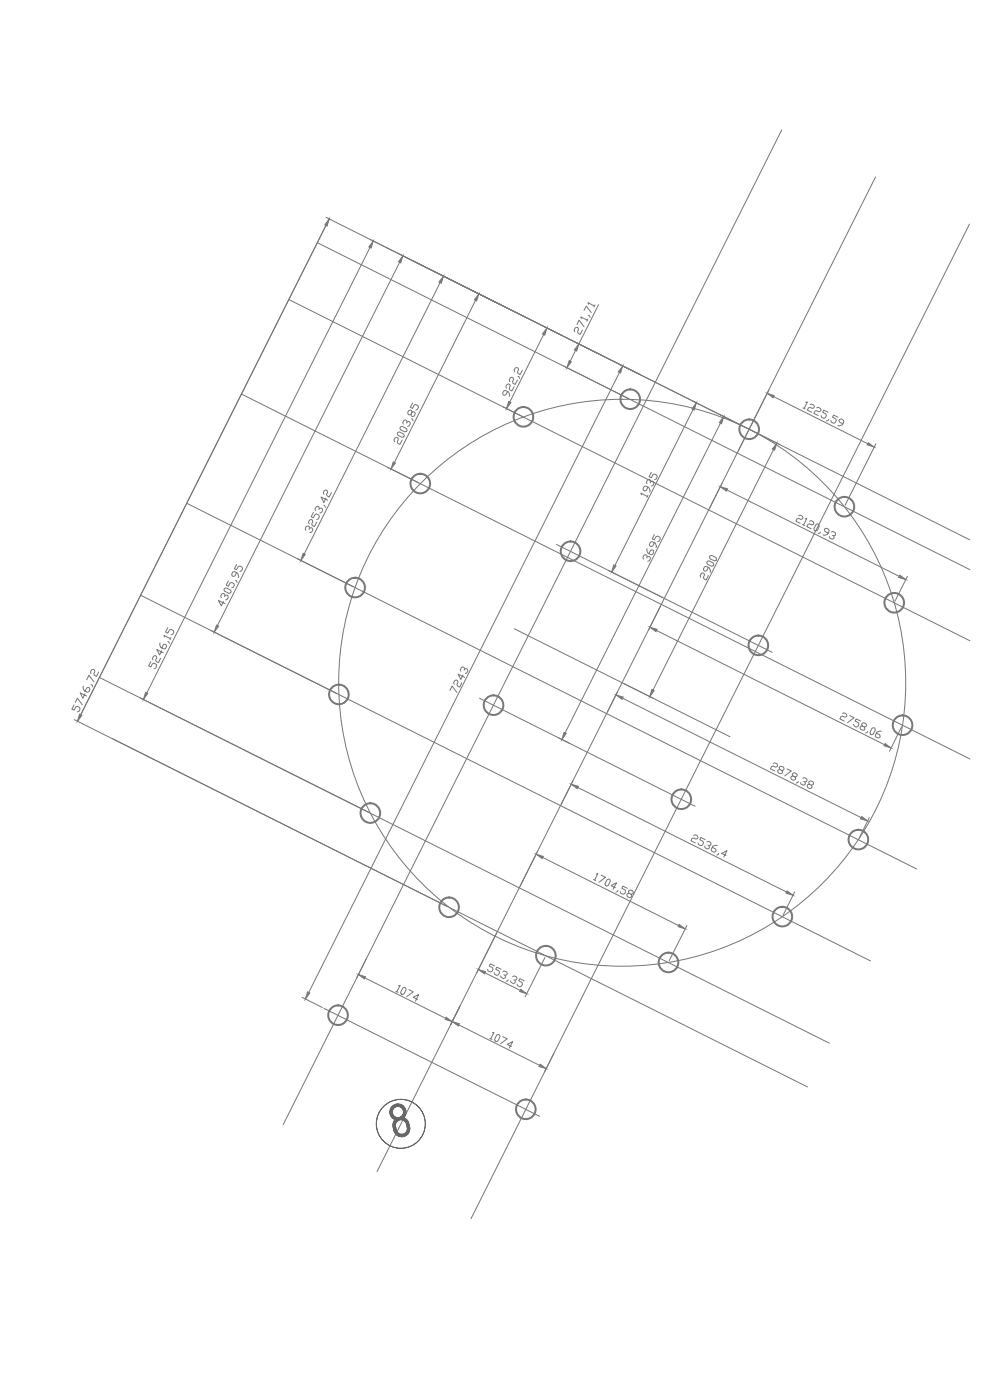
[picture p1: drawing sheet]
<svg xmlns="http://www.w3.org/2000/svg" width="297mm" height="420mm" viewBox="0 0 297 420" stroke-linecap="round" stroke-linejoin="round" font-family="sans-serif">
<defs><g id="words">
<text font-size="15.9" x="117.6" y="342" transform="rotate(-13 117.6 342)">8</text>
</g></defs>
<!-- layer: 0 -->
<g fill="none" stroke="#767676" stroke-width=".3">
<path d="M234.5 39l-149.5 298.5M262.7 53.1l-149.6 298.5M95.2 72.8l195.8 98.2M97.8 65.2l112 56.1M98.8 65.7l-75.5 150.7M111 74.3l-67 133.7M119.9 78.7l-54.7 109M123.9 78.3l167.1 83.7M290.9 67.3l-149.6 298.4M86.7 89.9l204.3 102.4M132.1 84.8l-40.8 81.4M142.7 87.7l9.2 4.6"/>
<path d="M142.7 90.2l-24.4 48.6M163.1 97.9l5.6 2.8M173.1 97.4l.7-1.3 1.4 2M174.4 95.6l-.1-.5 1.9 1M174.8 99l-.7 1.4-.6-.4-.2-.4 .3-.7-.1-.5h-.9l-.3 .6 .1 .6M175.2 93.2l.7-1.4 1.5 2M176.4 95.8l-.3 .6M176.5 94.6l.4 .2 .2 .5M176.5 91.3l-.1-.5 2 1M178.5 91.5l-.3 .6M179.6 91.4l-5.9 11.8M72.4 118.3l218.6 109.5"/>
<path d="M152.3 117.5l-.5 1-.5 .1-.3-.1-.2-.5 .3-.7 .6-.1 .9 .5 .3 .9-.1 .4M154.3 116l-.7 1.3-.6-.3-.2-.5 .3-.6-.1-.5-.4-.2-.5 .2-.3 .6 .1 .5M155.3 114.1l-.7 1.3-.7-.4-.1-.5 .3-.6-.2-.5-.3-.2-.5 .2-.3 .7 .2 .4M155.4 112.9l.3 .2 .2 .5M156.7 111.1l-.6 1.3-.7-.3-.1-.5 .3-.7-.2-.5-.3-.1-.5 .1-.3 .7 .1 .5M163.1 100.4l-10.1 20.2M169.1 109.8l19.5 9.8M172.7 105.2l-1.6 3.2M185.9 111.8l-93.3 186M232.1 119l28.3 14.2M119.4 129.8l.4-.2 1.3 .7 .2 .5-.2 .3-.4 .2-1.3-.7-.2-.5zM120.2 128.1l.5-.1 1.3 .6 .1 .5-.1 .3-.5 .2-1.3-.6-.2-.5z"/>
<path d="M120.7 132.1l-.7 1.3-.6-.4-.2-.4 .3-.7-.1-.5-.4-.1-.5 .1-.3 .7 .2 .5M122 127l.1-.4-.1-.4-.4-.2-.4 .2-.4 .6 .2 .5M122.1 126.6l.5-.1 .4 .1 .1 .6-.3 .6-.5 .2M123.5 125.7l.3 .1 .1 .6M123.6 123.7l.5-.1 .3 .1 .2 .5-.3 .7-.5 .1-.3-.1-.2-.5 .3-.7-.1-.5-.4-.2-.5 .2-.3 .7 .2 .5 .3 .1 .5-.1M123.8 120.9l-.7 1.3 .7 .4 .5-1 .5-.2 .6 .3 .2 .5-.4 .7-.4 .1M151 122.1l5.5 2.8M208 122.9l-23.5 46.8M216.2 124.5l3.3 1.7M216.2 127l-46.6 92.9M232.1 134.9l-36.2 72.2M240.9 122.4l.7 .4"/>
<path d="M241.7 120.8l.5-.2-.9 2M243 121.4l.6-.1 .6 .3 .2 .5-.2 .3-.5 .2-.7-.4-.4 .2-.4 .7 1.4 .6M245 122.4l.5-.2 .7 .4 .2 .5-.7 .5-.7-.3-.5 .1-.3 .7 1.3 .6M248.5 123.7l-1.3-.6-.4 .6 1 .5 .2 .5-.3 .7-.5 .1-.7-.3-.1-.5M248.6 125.9l-.6 .5M251.4 125.2l-1.3-.6-.3 .6 1 .5 .1 .5-.3 .7-.5 .1-.7-.3-.1-.5M252.9 127.2l-1-.5-.2-.5 .7-.5 .6 .4 .2 .4-.5 1-1 .3-.3-.1M262.8 133.2l-9.2 18.4M56 151l219.1 109.8M92.7 158.9l.2-.4-.2-.5-.3-.2-.5 .2-.3 .7 .1 .5M92.9 158.5l.5-.1 .3 .1 .2 .5-.4 .7-.5 .1M94 153.8l-.6 1.3 .6 .3 .5-1 .5-.2 .7 .4 .1 .5-.3 .6-.5 .2"/>
<path d="M95 156.7l-.6 1.3-.7-.3-.2-.5 .4-.6-.2-.5-.3-.2-.5 .2-.3 .6 .1 .5M95.7 152.9v-.8l-.4-.1-.5 .1-.3 .7 .2 .5M95.8 152.6l.5-.1 .4 .1 .1 .5-.3 .7-.5 .2M97.2 151.6l.4 .7M97.8 149.5l-.6 1.3-.9-1.6 2 .9M99.5 147.9l-.7 1.3-.7-.4-.1-.4 .3-.7-.2-.5-.3-.1-.5 .1-.3 .7 .2 .5M116.3 140.3l9.3 4.6M192.5 148.5l-.2-.5 1.9 1M194.4 146.2l-.5 1-.5 .1-.3-.1-.2-.5 .4-.7 .5-.1 .9 .5 .4 .9-.2 .4M194.4 148.7l-.3 .6M195.1 144.9l.2-.3-.2-.6-.4-.1-.4 .1-.4 .7 .2 .5M195.3 144.6l.4-.2 .4 .2 .1 .5-.3 .6-.5 .2"/>
<path d="M195.4 141.8l-.7 1.3 .7 .3 .5-1 .5-.1 .6 .3 .2 .5-.3 .6-.5 .2M218.1 147.1l51.7 25.9M239.6 154.8l.5-.2 .7 .3 .1 .5-.1 .3-.5 .2-.7-.3-.5 .1-.3 .7 1.3 .6M240.8 157.4l.6 .3M241.6 155.7l.5-.1-1 2M242.9 156.4l.5-.2 .6 .4 .2 .4-.2 .4-.4 .2-.7-.4-.5 .2-.3 .6 1.3 .7M244.9 157.4l.4-.2 .4 .2 .1 .5-.6 1.3-.5 .1-.3-.1-.2-.5zM246.2 159.7l-.2 .3-.5 .2M249.4 159.7l.6-.2 .6 .3 .2 .5-.2 .4h-.8M42.2 178.6l219 109.8M67.4 179.1l.1-.4-.1-.4-.4-.2-.4 .2-.4 .6 .2 .5M67.4 176.6l.5-.2 1.3 .7 .2 .5-.2 .3-.5 .2-1.3-.7-.2-.5z"/>
<path d="M67.5 178.7h.8l.2 .5-.3 .7-.5 .1M68.5 174.3l-.6 1.3 .6 .4 .5-1.1 .5-.1 .7 .3 .1 .5-.3 .7-.5 .1M70.7 174.1l.4 .7M71 171.9l-.5 .9-.5 .2-.3-.2-.2-.5 .3-.6 .5-.2 1 .5 .3 1-.1 .3M71 169.4l-.7 1.3 .7 .3 .5-1 .5-.1 .6 .3 .2 .5-.4 .7-.4 .1M167 163.4l64.7 32.4M194 167.5l.2-.4-.2-.4-.3-.2-.5 .2-.3 .6 .2 .5M194.2 167.1h.8l.2 .5-.4 .7-.4 .1M194.2 164.7l-.2 .3 .4 1 .9 .5 .5-.2 .3-.6-.1-.5-.3-.2-.5 .2-.5 .9M196.3 162.9l-.5 1-.5 .1-.3-.1-.2-.5 .4-.7 .5-.2 1 .6 .3 .9-.2 .4M196.3 160.4l-.6 1.3 .6 .3 .5-.9 .5-.2 .7 .3 .1 .5-.3 .7-.5 .1M212.2 168.5l.5-.2 1.3 .7 .2 .5-.2 .3-.5 .2-1.3-.7-.1-.5z"/>
<path d="M212.5 172.7l-.6 1.4-.7-.4-.2-.4 .4-.7-.2-.5h-.8l-.3 .6 .1 .6M212.5 170.3l-.4 1-.5 .1-.4-.1-.2-.5 .4-.7 .5-.1 1 .5 .3 .9-.2 .4M213 166.8l.5-.1 1.4 .6v.9l-.6 .1-1.3-.6-.1-.5zM248.5 160l-1-.5-.2-.5 .2-.3 .5-.2 .6 .4 .2 .5-.5 .9-1 .4-.3-.2M250.1 160.8l.2 .5-.2 .4-.5 .1-.6-.3-.2-.5M272.3 173l-3.8 7.4M45.3 198.6l-.7 1.2 .7 .4 .4-1 .5-.2 .7 .4 .1 .5-.3 .6-.5 .2M48.1 193l-.2 .3 .3 1 1 .5 .5-.2 .3-.6-.2-.5-.3-.2-.5 .1-.5 1.1M48.2 197.6l-.6 1.3-.7-.3-.2-.5 .3-.7-.4-.6-.5 .1-.4 .7 .2 .5M48.5 195.3l-.6 1.3-.9-1.7 2 1M49.4 191.2l-.2-.5 2 1M50.3 192.5l.4 .1 .1 .6"/>
<path d="M50.3 188.4l-.6 1.3 .6 .3 .6-1 .4-.1 .7 .3 .2 .5-.4 .7-.5 .1M51.3 191.3l-.3 .7M63.3 189.2l37.8 19M67 180.5l-.6 1.3-.9-1.6 2 1M154.3 188.7l64.7 32.4M197 189.2l68.4 34.3M198.2 181.9l-3.7 7.3M22.2 211.5l-.6 1.3 .6 .3 .5-.9 .5-.2 .7 .3 .1 .5-.3 .7-.5 .1M22.3 216l111.9 56.1M22.6 210.8l.6-1.3 1.5 2M25 205.9l-.1 .4 .3 .9 1 .6 .5-.2 .3-.7-.5-.6-.5 .1-.5 1M25.5 208.2l-.6 1.3-.8-1.6 1.9 1"/>
<path d="M26 204l.7-1.3 1.5 1.9M27.3 205.4l.4 .2 .1 .5M29.6 201.7l-.6 1.3-.7-.3-.1-.5 .3-.7-.5-.6-.5 .1-.4 .7 .2 .5M29.8 203.3l219 109.8M42.1 209.5l68.5 34.3M135 207.2l.7-1.3 1.4 1.9M138.6 204.9l-.7 1.3-.6-.3-.2-.5 .3-.6-.4-.7-.5 .1-.4 .7 .2 .5M138.9 202.6l-.6 1.3-.9-1.6 2 1M139.2 201.1l.2-.3-.2-.5-.3-.2-.5 .2-.3 .7 .2 .5M139.4 200.8l.5-.2 .3 .2 .2 .5-.3 .7-.5 .1M143.9 209.5l64.6 32.5M185.3 207.5l-3 6.2"/>
<path d="M186.8 209.5l71.6 35.9M252.8 214.1l.5-.2 .6 .4 .2 .4-.2 .4-.4 .2-.7-.4-.5 .2-.3 .7 1.3 .6M254.9 214.7l1.4 .7-2 1.5M258.2 216.4l-1.3-.6-.3 .6 1 .5 .1 .5-.3 .6-.5 .2-.6-.3-.2-.5M258.7 217.9l-.2-.5 .7-.5 .7 .3 .1 .5-.1 .3-.6 .2-.6-.3-.5 .1-.2 .4 .2 .4 .7 .4 .4-.2 .2-.3-.2-.5M260.3 219.5l-.1 .4-.5 .1M261.6 218.6l.5-.2 .4 .2 .2 .4-.7 1.3-.5 .2-.5-.6zM264.4 219.5l-.3-.1-1 .3-.4 1 .1 .5 .7 .3 .5-.2v-.8l-1.1-.5M270.5 218.1l-3.6 7.4M33.8 221.7l208.5 104.5M167.6 221.4l3.4 1.7M171.9 234.4l-3.5 6.9"/>
<path d="M173.4 236.3l62.6 31.4M232 229.1l.5-.2 .6 .4 .2 .5-.7 .4-.6-.3-.5 .2-.3 .6 1.3 .7M233.9 230.9l-.1-.5 .1-.3 .6-.2 .6 .3 .2 .5-.2 .4-.5 .2-.7-.4-.6 .5 .2 .5 .6 .3 .5-.1 .2-.4-.2-.4M236.1 230.7l1.3 .7-2 1.5M237.9 232.9l-.2-.5 .2-.3 .5-.2 .6 .3 .2 .5-.2 .3-.4 .2-.7-.3-.5 .1-.1 .4 .1 .5 .7 .3 .5-.2 .1-.3-.1-.5M239.5 234.5l-.1 .4-.5 .1M240.8 233.5l.6-.1 .6 .3 .2 .5-.2 .3-.5 .2-.3-.2M241.5 234.7l.2 .5-.7 .5-.7-.4-.1-.4M242.8 235.4v-.9l.5-.2 .7 .4 .1 .5-.2 .3-.4 .2-.7-.3-.5 .1-.1 .3 .1 .5 .7 .4 .5-.2 .1-.3-.1-.5M161.3 255.4l-5.2 10.6M162.8 257.3l40.8 20.5M208.1 250.7l.5-.2 .7 .4 .1 .4-.1 .4-.5 .1-.7-.3-.5 .2-.3 .6 1.3 .7"/>
<path d="M211.6 252l-1.4-.7-.3 .7 1 .5 .2 .5-.4 .6-.5 .2-.6-.3-.2-.5M212.1 252.6l.5-.1 .6 .3 .2 .5-.2 .3-.5 .2-.3-.2M212.7 253.8v.8l-.5 .2-.6-.3-.2-.6M215.2 253.8l-.3-.2-1 .3-.5 1.1 .1 .4 .7 .4 .7-.5-.2-.5-1-.5M215.7 256.1l-.2 .3-.5 .2M217.8 256.7l-1.3-.6 1.6-.8-1 1.9M260.8 245.4l-3 6.1M178.1 263.9l.6 .4M178.9 262.3l.5-.1-1 1.9M180.4 262.7l1.3 .6-2 1.5M182.2 264l.4-.2 .4 .2 .1 .4-.6 1.4-.5 .1-.3-.1-.2-.5zM184.6 266.4l-1.3-.6 1.7-.8-1 1.9"/>
<path d="M185.4 267.2l-.1 .4-.5 .1M188.2 266.6l-1.3-.7-.3 .7 1 .5 .1 .5-.3 .6-.5 .2-.7-.3-.1-.5M188.7 268.1l-.1-.5 .1-.4 .5-.1 .7 .3 .1 .5-.1 .3-.5 .2-.7-.3-.5 .1-.1 .3 .1 .6 .7 .3 .5-.2 .1-.3-.1-.5M206.1 277.8l-5.3 10.6M238.4 267.7l-3.4 6.9M90.6 299.3l6.1 3.1M109.5 293.5l24.2 12.1M109.8 287.9l-2.8 5.6M118.8 297.5l.6 .3M119.6 295.9l.5-.2-1 2M120.9 296.5h.8l.1 .5-.6 1.3-.5 .2-.3-.2-.2-.5zM122.7 297l1.3 .7-2 1.4"/>
<path d="M125.3 300l-1.3-.7 1.6-.8-1 2M145.5 292l10.6 5.3M148.4 289.9l-1.3-.7-.3 .7 1 .5 .1 .5-.3 .7-.5 .1-.7-.3-.1-.5M149 280.1l-5.9 11.9M150.4 290.9l-1.3-.6-.4 .6 1 .5 .2 .5-.3 .7-.5 .1-.7-.3-.1-.5M150.9 291.6l.5-.2 .6 .3 .2 .5-.2 .4-.5 .1-.3-.1M151.5 292.7l.2 .5-.2 .3-.5 .2-.6-.3-.2-.5M152.5 294l-.6 .5M153.8 293.1l.5-.2 .7 .3 .1 .5-.1 .3-.5 .2-.4-.2M154.5 294.2l.2 .5-.2 .3-.5 .2-.7-.4-.1-.4M157.3 294.4l-1.3-.7-.4 .7 1 .4 .2 .5-.4 .7-.4 .1-.7-.3-.2-.5M163.5 287.3l-6 11.9"/>
<path d="M97.2 302.6l64.7 32.4M137.6 307.6l24.3 12.1M138 302l-2.8 5.6M146.9 311.6l.7 .3M147.7 310l.5-.2-1 2M149 310.6l.5-.1 .4 .1 .1 .5-.6 1.3-.5 .2-.3-.2-.2-.5zM150.8 311.1l1.4 .7-2 1.5M153.5 314.1l-1.3-.7 1.6-.8-1 2M166.2 316.1l-2.8 5.6"/>
<circle cx="186.7" cy="204.9" r="85.1"/>
</g>
<g fill="none" stroke="#767676" stroke-width=".59">
<circle cx="189.1" cy="119.8" r="2.94"/>
<circle cx="157" cy="125.1" r="2.94"/>
<circle cx="224.8" cy="128.8" r="2.94"/>
<circle cx="126.1" cy="145.1" r="2.94"/>
<circle cx="253.4" cy="152.1" r="2.94"/>
<circle cx="106.5" cy="176.3" r="2.94"/>
<circle cx="171.2" cy="165.4" r="2.94"/>
<circle cx="227.5" cy="193.7" r="2.94"/>
<circle cx="268.3" cy="180.9" r="2.94"/>
<circle cx="101.7" cy="208.4" r="2.94"/>
<circle cx="148.1" cy="211.6" r="2.94"/>
<circle cx="270.8" cy="217.6" r="2.94"/>
<circle cx="204.4" cy="239.9" r="2.94"/>
<circle cx="111.1" cy="244" r="2.94"/>
<circle cx="257.5" cy="252" r="2.94"/>
<circle cx="134.7" cy="272.3" r="2.94"/>
<circle cx="234.7" cy="275.1" r="2.94"/>
<circle cx="163.8" cy="286.8" r="2.94"/>
<circle cx="200.6" cy="288.8" r="2.94"/>
<circle cx="101.4" cy="304.7" r="2.94"/>
<circle cx="157.8" cy="332.9" r="2.94"/>
</g>
<circle cx="120.3" cy="337.3" r="7.3" fill="none" stroke="#000" stroke-width=".3"/>
<!-- layer: 0 -->
<g fill="#767676" stroke="#767676" stroke-width=".3">
<path d="M233.1 133l-.7 2.1-.7-.3z"/>
<path d="M195.6 206.9l.7 .3-1.3 1.9z"/>
<path d="M152.6 120.5l.7 .3-1.3 1.8z"/>
<path d="M164.1 98.4l-.6 2.2-.7-.4z"/>
<path d="M118 138.6l.6 .4-1.3 1.7z"/>
<path d="M143.7 88.2l-.7 2.1-.7-.3z"/>
<path d="M90.9 166.1l.7 .3-1.3 1.8z"/>
<path d="M133.1 82.9l-.7 2.1-.7-.3z"/>
<path d="M65 187.6l.6 .3-1.3 1.8z"/>
<path d="M120.9 76.8l-.7 2.1-.6-.3z"/>
<path d="M43.7 207.8l.6 .3-1.3 1.8z"/>
<path d="M112 72.3l-.6 2.2-.7-.4z"/>
<path d="M23.9 214.3l.7 .4-1.3 1.7z"/>
<path d="M98.8 65.7l-.7 2.1-.6-.3z"/>
<path d="M156.2 296.9l1.8 1.3-2.1-.6z"/>
<path d="M143.5 290.9l2.2 .7-.4 .7z"/>
<path d="M258.5 245.1l1.8 1.3-2.1-.7z"/>
<path d="M184.8 208.6l2.2 .6-.4 .7z"/>
<path d="M265.6 223.2l1.7 1.3-2.1-.7z"/>
<path d="M195 188.2l2.2 .7-.4 .7z"/>
<path d="M169.2 219.8l.7 .3-1.3 1.8z"/>
<path d="M217.1 125l-.6 2.2-.7-.4z"/>
<path d="M92.3 297.7l.6 .3-1.3 1.8z"/>
<path d="M186.8 109.8l-.6 2.2-.7-.4z"/>
<path d="M170.8 108.2l.6 .4-1.3 1.7z"/>
<path d="M173.7 103.2l-.7 2.2-.6-.4z"/>
<path d="M203.8 277.4l1.8 1.4-2.1-.7z"/>
<path d="M160.9 256.4l2.1 .6-.3 .7z"/>
<path d="M208.9 120.9l-.6 2.1-.7-.3z"/>
<path d="M184.2 169.5l.6 .4-1.3 1.7z"/>
<path d="M260.5 132.9l1.8 1.3-2.1-.7z"/>
<path d="M230.2 118.1l2.1 .6-.3 .7z"/>
<path d="M270 172.6l1.8 1.3-2.2-.6z"/>
<path d="M216.1 146.1l2.2 .6-.4 .7z"/>
<path d="M236.1 267.4l1.8 1.3-2.1-.7z"/>
<path d="M171.4 235.4l2.1 .6-.3 .7z"/>
<path d="M135.7 306.6l2.1 .6-.3 .7z"/>
<path d="M162.1 319.4l1.8 1.3-2.2-.6z"/>
<path d="M133.9 305.3l1.8 1.3-2.1-.7z"/>
<path d="M107.5 292.5l2.2 .6-.4 .7z"/>
</g>
<use href="#words"/>
</svg>
